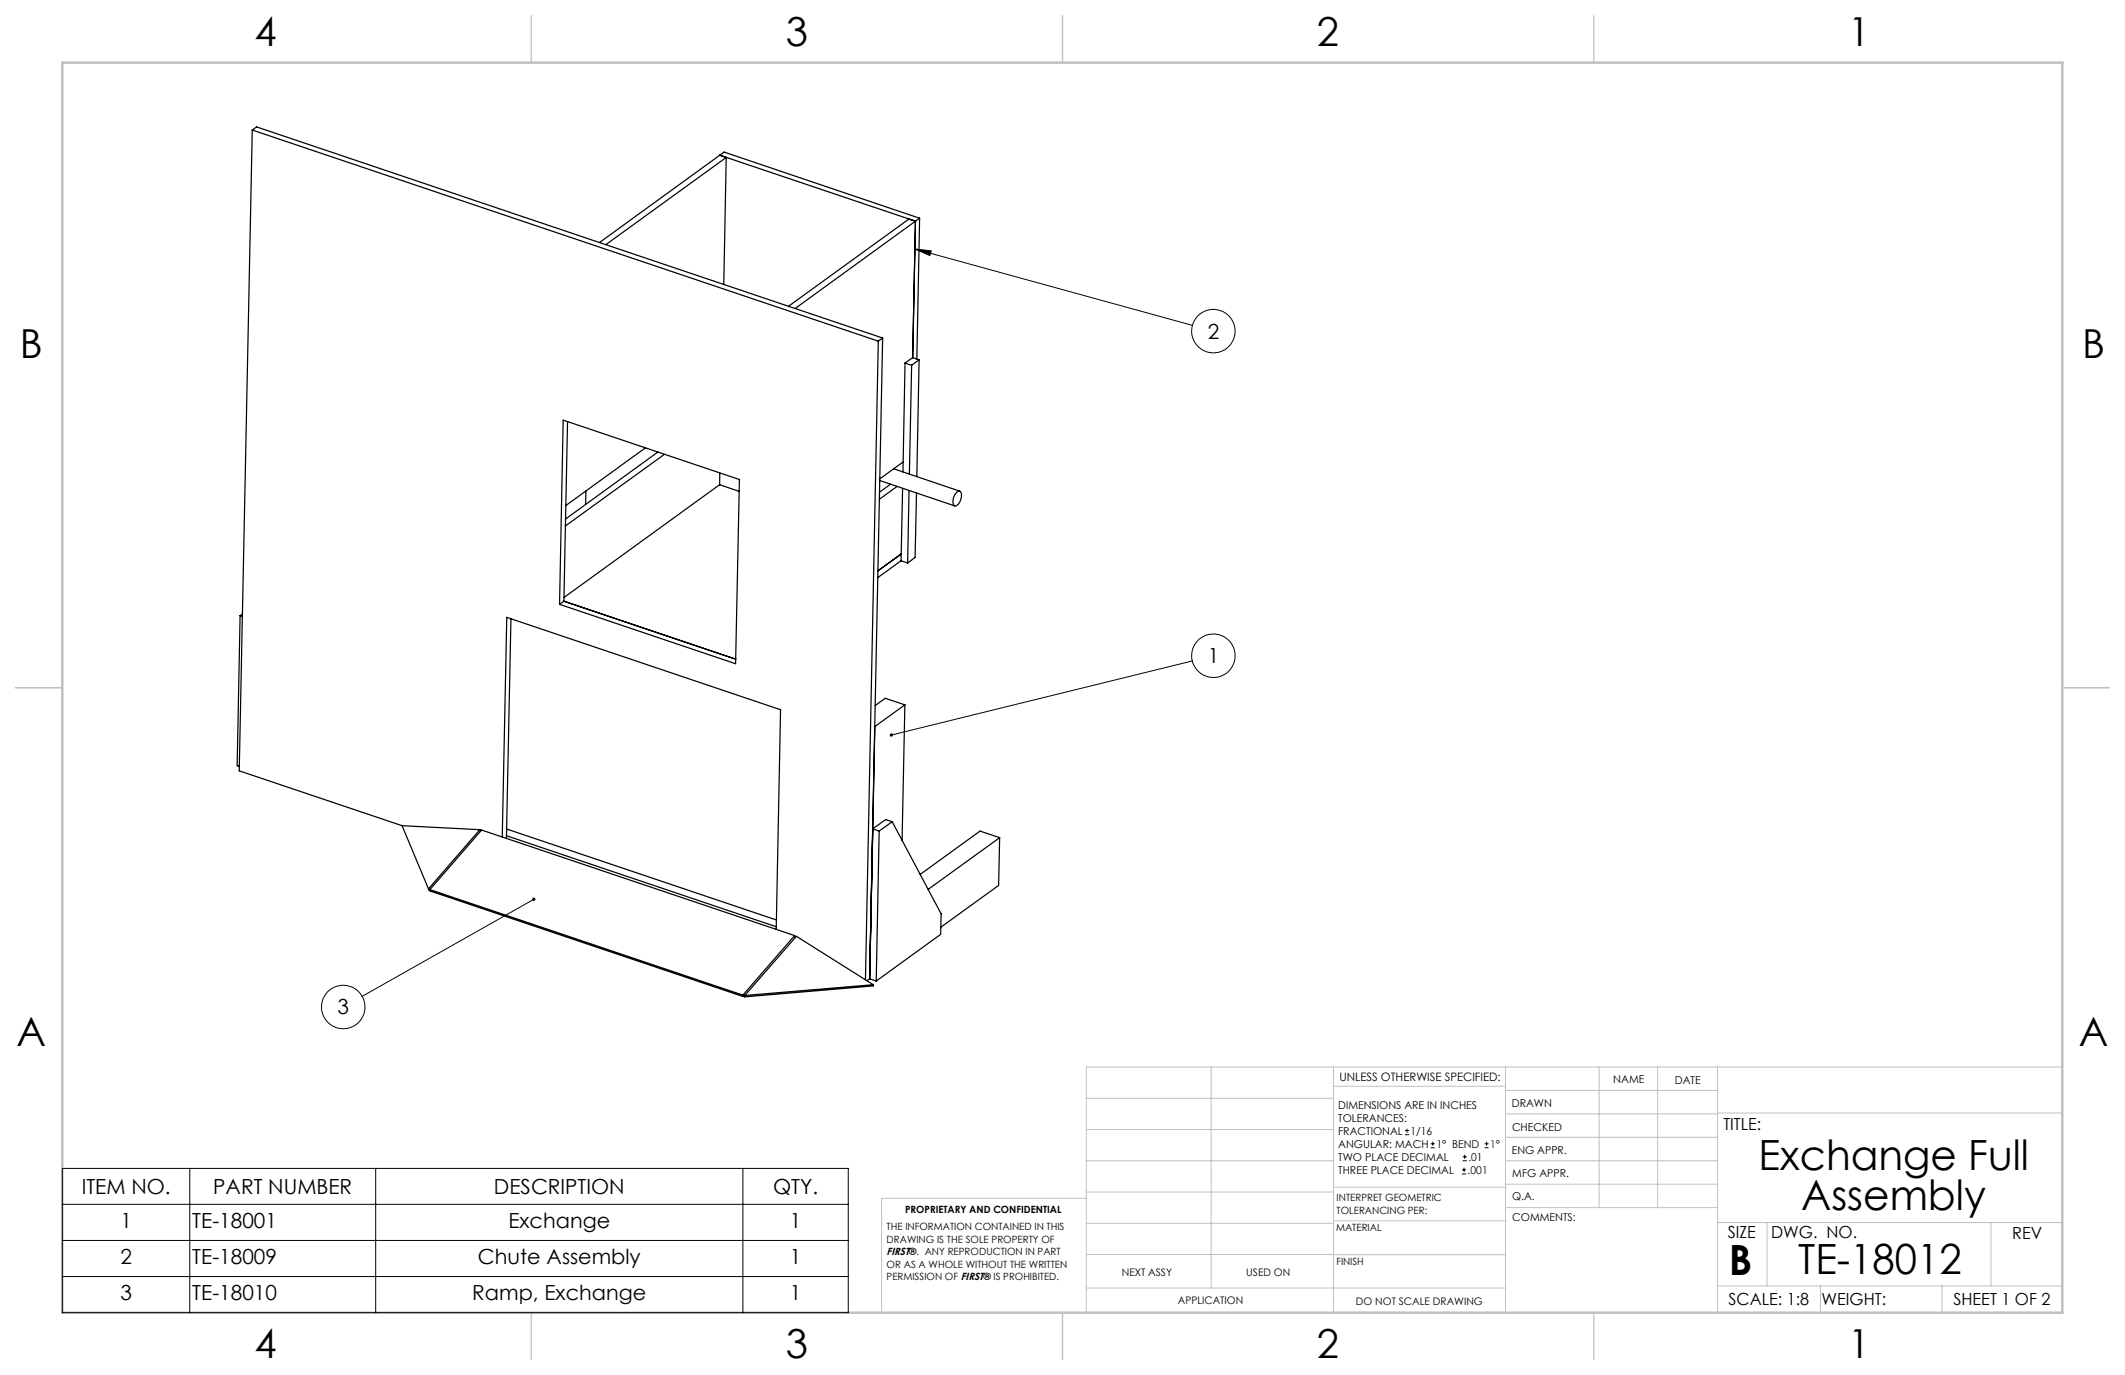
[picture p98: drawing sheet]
<svg xmlns="http://www.w3.org/2000/svg" width="432mm" height="279mm" viewBox="0 0 432 279" stroke-linecap="round" stroke-linejoin="round" font-family="sans-serif">
<defs><g id="words">
<g font-size="8.5">
<text x="357.3" y="237.7">Exchange Full</text>
<text x="366" y="245.8">Assembly</text>
<text x="351.3" y="259">B</text>
<text x="365.4" y="258.9">TE-18012</text>
</g>
<g font-size="8.1">
<text x="51.7" y="9.3">4</text>
<text x="159.7" y="9.3">3</text>
<text x="267.6" y="9.3">2</text>
<text x="375.6" y="9.3">1</text>
<text x="4" y="72.8">B</text>
<text x="423.1" y="72.8">B</text>
<text x="3.3" y="212.5">A</text>
<text x="422.4" y="212.5">A</text>
<text x="51.7" y="276">4</text>
<text x="159.7" y="276">3</text>
<text x="267.6" y="276">2</text>
<text x="375.6" y="276">1</text>
</g>
<g font-size="4.2">
<text x="245.4" y="68.8">2</text>
<text x="245.4" y="134.8">1</text>
<text x="68.6" y="206.1">3</text>
<text x="16.6" y="242.6">ITEM NO.</text>
<text x="43.3" y="242.6">PART NUMBER</text>
<text x="100.4" y="242.6">DESCRIPTION</text>
<text x="157.1" y="242.6">QTY.</text>
<text x="24.5" y="249.5">1</text>
<text x="39.1" y="249.5">TE-18001</text>
<text x="103.3" y="249.5">Exchange</text>
<text x="160.5" y="249.5">1</text>
<text x="24.5" y="256.8">2</text>
<text x="39.1" y="256.8">TE-18009</text>
<text x="97.1" y="256.8">Chute Assembly</text>
<text x="160.5" y="256.8">1</text>
<text x="24.5" y="264.2">3</text>
<text x="39.1" y="264.2">TE-18010</text>
<text x="96" y="264.2">Ramp, Exchange</text>
<text x="160.5" y="264.2">1</text>
</g>
<g font-size="3.4">
<text x="350.2" y="229.5">TITLE:</text>
<text x="351.1" y="251.6">SIZE</text>
<text x="359.9" y="251.6">DWG. NO.</text>
<text x="408.9" y="251.7">REV</text>
<text x="351.2" y="265.2">SCALE: 1:8</text>
<text x="370.1" y="265.3">WEIGHT:</text>
<text x="396.9" y="265.2">SHEET 1 OF 2</text>
</g>
<text font-size="2.4" x="272.2" y="219.7">UNLESS OTHERWISE SPECIFIED:</text>
<g font-size="2.2">
<text x="327.8" y="220.1">NAME</text>
<text x="340.3" y="220.2">DATE</text>
<text x="271.9" y="225.3">DIMENSIONS ARE IN INCHES</text>
<text x="271.9" y="227.9">TOLERANCES:</text>
<text x="307.2" y="224.9">DRAWN</text>
<text x="271.9" y="230.6">FRACTIONAL</text>
<text x="271.9" y="233.2">ANGULAR: MACH</text>
<text x="286.6" y="230.6">1/16</text>
<text x="291.9" y="233.2">1° BEND</text>
<text x="302.8" y="233.2">1°</text>
<text x="307.3" y="229.8">CHECKED</text>
<text x="271.9" y="238.5">THREE PLACE DECIMAL</text>
<text x="271.9" y="235.9">TWO PLACE DECIMAL</text>
<text x="298.2" y="238.5">.001</text>
<text x="298.4" y="235.9">.01</text>
<text x="307.2" y="234.5">ENG APPR.</text>
<text x="307.3" y="239.2">MFG APPR.</text>
<text x="307.3" y="243.9">Q.A.</text>
<text x="307.3" y="248.1">COMMENTS:</text>
</g>
<g font-size="2.1">
<text x="180.2" y="255.1">FIRST®. ANY REPRODUCTION IN PART</text>
<text x="227.9" y="259.2">NEXT ASSY</text>
<text x="253.3" y="259.2">USED ON</text>
<text x="239.3" y="265">APPLICATION</text>
<text x="275.5" y="265.1">DO NOT SCALE DRAWING</text>
</g>
<g font-size="2">
<text x="271.6" y="244.1">INTERPRET GEOMETRIC</text>
<text x="180.2" y="250">THE INFORMATION CONTAINED IN THIS</text>
<text x="183.9" y="246.4">PROPRIETARY AND CONFIDENTIAL</text>
<text x="271.5" y="250.2">MATERIAL</text>
<text x="271.6" y="246.6">TOLERANCING PER:</text>
<text x="180.2" y="257.6">OR AS A WHOLE WITHOUT THE WRITTEN</text>
<text x="180.2" y="252.5">DRAWING IS THE SOLE PROPERTY OF</text>
<text x="271.5" y="257">FINISH</text>
<text x="180.2" y="260.1">PERMISSION OF FIRST® IS PROHIBITED.</text>
</g>
</g></defs>
<g fill="none" stroke="#c0c0c0" stroke-width=".2">
<path d="M246.1 216.8v44.9M271 216.8v49.9M305.9 216.8v49.9M324.9 216.8v28.6M336.8 216.8v28.6M349 216.8v49.9M419.1 216.8h-198.4v49.9M220.7 235.9h50.3M220.7 229.5h50.3M220.7 223.2h50.3M271 220.7h34.9M305.9 231.1h43.1"/>
<path d="M305.9 226.3h43.1M305.9 221.6h43.1M305.9 235.9h43.1M349 226.2h70.1M220.7 248.6h50.3M220.7 242.2h50.3M220.7 254.9h50.3M220.7 243.5h-41.6v23.2M271 255h34.9M271 248.1h35M271 241.2h35M305.9 240.6h43.1"/>
<path d="M306 245.4h43M349 248.4h70.1M359.1 248.4v12.9M404.6 248.4v12.9M220.7 261.7h85.2M349 261.3h70.1M369.9 261.3v5.4M394.6 261.3v5.4"/>
</g>
<path d="M108 3.2v9.5M215.9 3.2v9.5M323.8 3.2v9.5M3.1 139.7h9.6M419.1 139.7h9.5M108 266.7v9.6M215.9 266.7v9.6M323.8 266.7v9.6" fill="none" stroke="#c0c0c0" stroke-width=".25"/>
<path d="M12.7 12.7h406.4v254h-406.4z" fill="none" stroke="#c0c0c0" stroke-width=".5"/>
<g fill="none" stroke="#000" stroke-width=".2">
<path d="M185.9 50.6l56.4 15.5M185.9 50.6l3.3 .4-.3 .9zM242.3 134.3l-61.2 15.1M108.5 182.7l-34.9 19.8M12.7 237.4h159.7v29.3h-159.7zM38.6 237.4v29.3M76.3 237.4v29.3M151 237.4v29.3M285.5 230.6h.8M285.5 229.7h.8M285.9 229.3v.9M290.7 233.2h.8"/>
<path d="M290.7 232.4h.8M291.1 232v.8M297.1 238.5h.8M297.1 237.7h.8M297.2 235.9h.9M297.2 235.1h.9M297.5 237.3v.8M297.6 234.6v.9M301.7 233.2h.8M301.7 232.4h.8M302.1 232v.8M12.7 252.1h159.7"/>
<path d="M12.7 259.4h159.7M12.7 244.7h159.7"/>
<circle cx="246.6" cy="67.3" r="4.4"/>
<circle cx="246.6" cy="133.2" r="4.4"/>
<circle cx="69.7" cy="204.6" r="4.4"/>
</g>
<path d="M180.9 149.1l-.1 .3h.3h-.3a.34 .34 0 0 0 .5 .2 .34 .34 0 0 0 .1-.5 .34 .34 0 0 0-.5 0zM185.9 50.6l3.3 .4-.3 .9zM108.3 182.4a.35 .35 0 0 0-.1 .5 .35 .35 0 0 0 .4 .1 .35 .35 0 0 0 .2-.4l-.3 .1 .2-.2z" fill="#000"/>
<g fill="none" stroke="#000" stroke-width=".25">
<path d="M51.3 26.4l-2.7 130.2 33.1 11.2M51.3 26.4l127.2 42.9M51.3 26.4l.8-.6 127.3 42.9M146.3 31.5l39.7 13.4M146.3 31.5l.8-.6 39.8 13.4M146.3 31.5l1.3 .5M146.3 31.5l-24.5 17.8M147.6 32l-24.5 17.7M147.6 32l-.5 25.8M186 44.9l-.5 27.8M186 44.9l-24.4 17.8M186 44.9l-1.3-.4-24.5 17.7"/>
<path d="M186.9 44.3l-.9 .6M186.9 44.3l-.6 28.7M178.5 69.3l-2.6 129.8M179.4 68.7l-2.7 130.2M179.4 68.7l-.9 .6M183.9 73.8l1.3 .4M183.9 73.8l-.4 22.1M185.2 74.2l-.4 22.1M185.5 72.7l-1.6 1.1M185.5 72.7l1.3 .4M186.8 73.1l-1.6 1.1M186.8 73.1l-.5 23.7"/>
<path d="M114.4 85.4l35.8 12-.7 37.5-35.8-12.1zM115.3 85.7l-.7 36.5M119.1 99.8l-.1 2.7M131.1 91l-16.1 11.7M133.7 91.9l-18.8 13.6M135 92.3l-20.1 14.6M146.2 98.5l4 1.3M146.2 98.5l-31.6 22.9M146.3 96.1l-.1 2.4M178.8 97.6l15.2 5.2M181 98.4l-2.3 1.6M181.6 95.2l13.4 4.6"/>
<path d="M182.3 98.8l-3.6 2.7M183.4 99.2l-.3 14.7M183.5 93.9l-4.7 3.4M184.7 99.7l-.3 14.7M183.1 113.9l1.3 .5M183.1 113.9l-4.7 3.5M183.1 112.6l-4.7 3.4M186.2 100.2l-.3 13.1-1.5 1.1M194.4 100a.57 .57 0 0 1 .8-.1 .57 .57 0 0 1 .2 .7 2.03 2.03 0 0 1-1.4 2.2 1.99 1.99 0 0 1 .3-2.6zM48.8 125.1l.5 .1M48.8 125.1l-.6 30.5 .4 .1M49.3 124.7l-.5 .4"/>
<path d="M103.8 125.7l-.9 44.7M114.6 122.2l-.9 .6M114.6 122.2l34.9 11.7M183.9 143.2l-6.1 4.4M183.9 143.2l-.6 27.6M183.9 143.2l-4-1.3-2.1 1.5M81.7 167.8l15.8 .8M81.7 167.8l5.4 12.8M97.5 168.6l-10.4 12M97.5 168.6l.1 .3M102.1 170.1l.9-44.7 55.6 18.8-.9 44.6M102.9 168.5l54.9 18.4"/>
<path d="M102.9 169.8l54.8 18.5M177.3 168.4l1.3 .5M177.3 168.4l-.6 30.5M178.6 168.9l-.6 30.5M181.3 167l-2.7 1.9M181.3 167l9.9 18.7-.1 4.2-13.1 9.5M181.3 167l-1.3-.5-2.7 1.9M203.1 170.2l-14.5 10.5M203.1 170.2l-.2 9.7-11.7 8.5M203.1 170.2l-4-1.3-12.1 8.8M87.1 180.6l.1 .3 .1-.1M87.3 180.8l63.7 21.4"/>
<path d="M87.3 180.8l10.6-12.1 63.6 21.4M87.3 180.8l.1 .2 63.6 21.5M161.5 190.1l-10.5 12.1M161.5 190.1v.5M176.7 198.9l1.3 .5M176.7 198.9l-.5 .4M151 202.2v.3M151.5 202.1l-.5 .4M177.4 200.1l-15.6-9.8-10.5 12M177.4 200.1l-26.1 2.2M177.4 200.1v.2l-26.1 2.3v-.3"/>
</g>
<use href="#words"/>
</svg>
